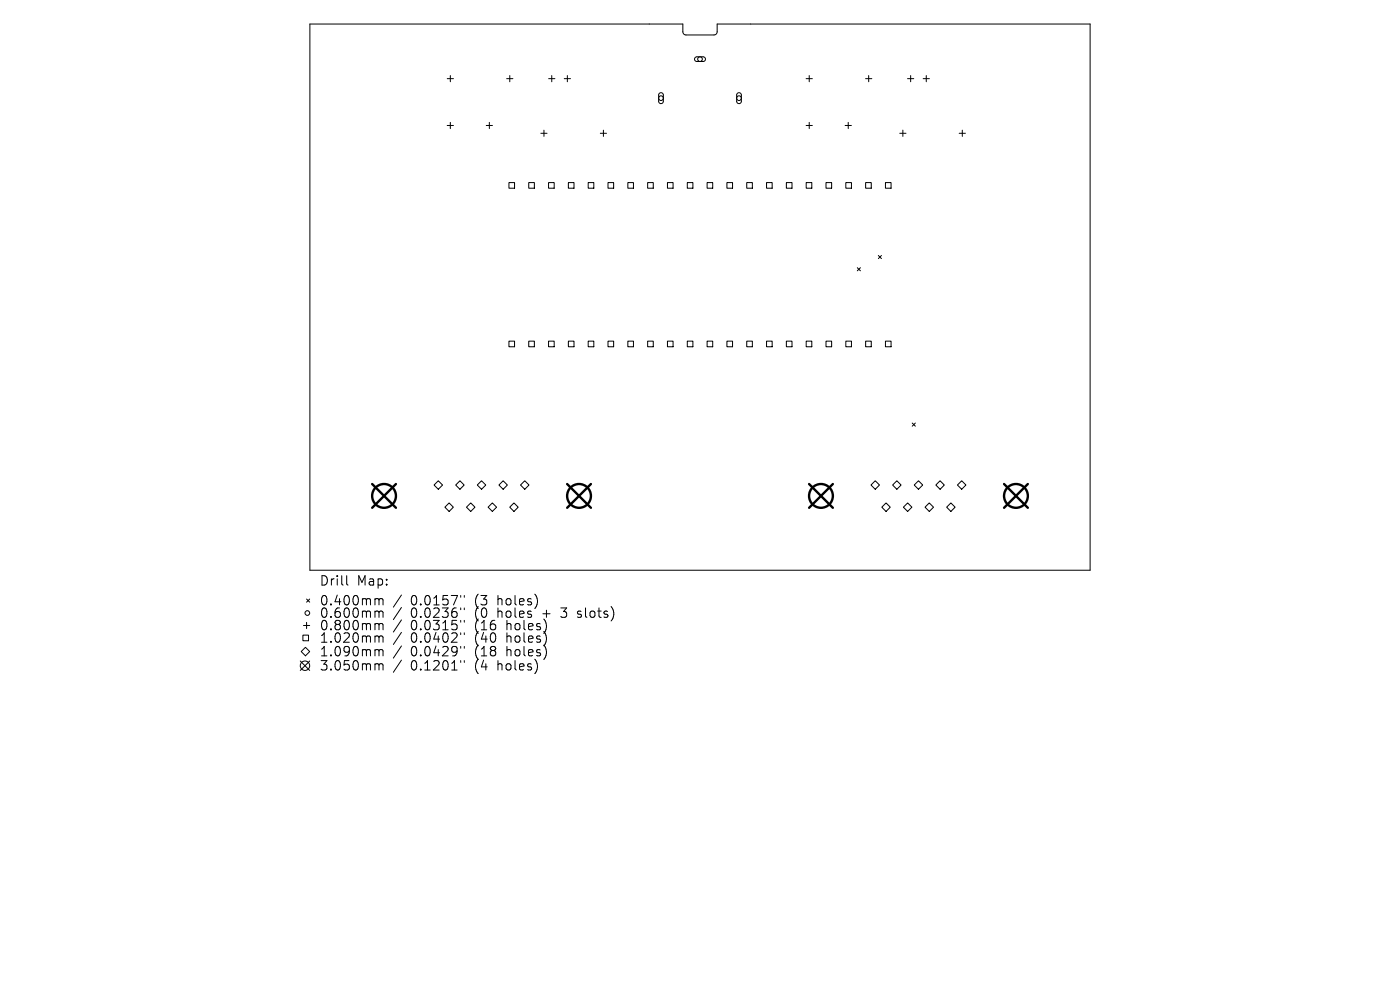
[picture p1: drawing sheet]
<svg xmlns="http://www.w3.org/2000/svg" width="297mm" height="210mm" viewBox="0 0 297 210" stroke-linecap="round" stroke-linejoin="round" font-family="sans-serif">
<defs><g id="words">
<g font-size="2.8">
<text x="67.7" y="124.5">Drill</text>
<text x="75.7" y="124.5">Map:</text>
<text x="67.7" y="128.7">0.400mm</text>
<text x="67.7" y="131.3">0.600mm</text>
<text x="87.1" y="128.7">0.0157&quot;</text>
<text x="87.1" y="131.3">0.0236&quot;</text>
<text x="100.9" y="128.7">(3</text>
<text x="100.9" y="131.3">(0</text>
<text x="105.8" y="128.7">holes)</text>
<text x="105.8" y="131.3">holes</text>
<text x="115.6" y="131.3">+</text>
<text x="119.8" y="131.3">3</text>
<text x="123.4" y="131.3">slots)</text>
<text x="67.7" y="134">0.800mm</text>
<text x="67.7" y="136.6">1.020mm</text>
<text x="87.1" y="134">0.0315&quot;</text>
<text x="87.1" y="136.6">0.0402&quot;</text>
<text x="100.9" y="134">(16</text>
<text x="100.9" y="136.6">(40</text>
<text x="107.7" y="134">holes)</text>
<text x="107.7" y="136.6">holes)</text>
<text x="67.7" y="139.5">1.090mm</text>
<text x="67.7" y="142.5">3.050mm</text>
<text x="87.1" y="139.5">0.0429&quot;</text>
<text x="87.1" y="142.5">0.1201&quot;</text>
<text x="100.9" y="139.5">(18</text>
<text x="100.9" y="142.5">(4</text>
<text x="105.8" y="142.5">holes)</text>
<text x="107.7" y="139.5">holes)</text>
</g>
</g></defs>
<g fill="none" stroke="#000" stroke-width=".21">
<path d="M65.7 5.1h79.2v1.9l.2 .3 .4 .1h6.2l.4-.4v-1.9h79.2v115.9h-165.6zM94.9 16.7h1.3M95.5 16v1.3M107.5 16.7h1.3M108.1 16v1.3M116.4 16.7h1.3M117.1 16v1.3M119.7 16.7h1.3M120.4 16v1.3M139.9 19.8l.5-.1 .3 .4v1.5l-.4 .4-.4-.1-.2-.3v-1.5zM147.5 12.2l.3-.1h1.4l.4 .2 .1 .3-.5 .4h-1.4l-.4-.3zM156.4 19.8l.5-.1 .4 .4v1.5l-.4 .4-.4-.1-.2-.3v-1.5z"/>
<path d="M171 16.7h1.3M171.7 16v1.3M183.6 16.7h1.3M184.3 16v1.3M192.5 16.7h1.4M193.2 16v1.3M195.8 16.7h1.4M196.5 16v1.3M94.9 26.6h1.3M95.5 26v1.3M103.1 26.6h1.4M103.8 26v1.3"/>
<path d="M108 38.7h1.2v1.2h-1.2zM112.2 38.7h1.2v1.2h-1.2zM114.7 28.3h1.4M115.4 27.6v1.3M116.4 38.7h1.2v1.2h-1.2zM120.6 38.7h1.2v1.2h-1.2zM124.8 38.7h1.2v1.2h-1.2zM127.3 28.3h1.4M128 27.6v1.3M129 38.7h1.2v1.2h-1.2zM133.2 38.7h1.2v1.2h-1.2zM137.4 38.7h1.2v1.2h-1.2z"/>
<path d="M141.6 38.7h1.2v1.2h-1.2zM145.8 38.7h1.2v1.2h-1.2zM150 38.7h1.2v1.2h-1.2zM154.2 38.7h1.2v1.2h-1.2zM158.4 38.7h1.2v1.2h-1.2zM162.6 38.7h1.2v1.2h-1.2zM166.8 38.7h1.2v1.2h-1.2zM171 26.6h1.3M171 38.7h1.2v1.2h-1.2zM171.7 26v1.3M175.2 38.7h1.2v1.2h-1.2zM179.3 26.6h1.3"/>
<path d="M179.4 38.7h1.2v1.2h-1.2zM179.9 26v1.3M183.6 38.7h1.2v1.2h-1.2zM187.8 38.7h1.2v1.2h-1.2zM190.9 28.3h1.3M191.5 27.6v1.3M203.5 28.3h1.3M204.1 27.6v1.3M181.9 56.8l.6 .6M182.5 56.8l-.6 .6M186.3 54.2l.7 .7M187 54.2l-.7 .7"/>
<path d="M108 72.4h1.2v1.2h-1.2zM112.2 72.4h1.2v1.2h-1.2zM116.4 72.4h1.2v1.2h-1.2zM120.6 72.4h1.2v1.2h-1.2zM124.8 72.4h1.2v1.2h-1.2zM129 72.4h1.2v1.2h-1.2zM133.2 72.4h1.2v1.2h-1.2zM137.4 72.4h1.2v1.2h-1.2zM141.6 72.4h1.2v1.2h-1.2zM145.8 72.4h1.2v1.2h-1.2zM150 72.4h1.2v1.2h-1.2zM154.2 72.4h1.2v1.2h-1.2z"/>
<path d="M158.4 72.4h1.2v1.2h-1.2zM162.6 72.4h1.2v1.2h-1.2zM166.8 72.4h1.2v1.2h-1.2zM171 72.4h1.2v1.2h-1.2zM175.2 72.4h1.2v1.2h-1.2zM179.4 72.4h1.2v1.2h-1.2zM183.6 72.4h1.2v1.2h-1.2zM187.8 72.4h1.2v1.2h-1.2zM193.5 89.7l.7 .7M194.2 89.7l-.7 .7M93 102l.9 .9-.9 .9-.9-.9zM95.3 106.7l.9 .9-.9 .9-.9-.9z"/>
<path d="M96.7 102.9l.9-.9 .9 .9-.9 .9zM99.9 106.7l.9 .9-.9 .9-.9-.9zM101.3 102.9l.9-.9 .9 .9-.9 .9zM103.5 107.6l.9-.9 1 .9-1 .9zM106.7 102l.9 .9-.9 .9-.9-.9zM108.1 107.6l.9-.9 .9 .9-.9 .9zM111.3 102l.9 .9-.9 .9-.9-.9zM184.8 102.9l.9-.9 .9 .9-.9 .9zM188 106.7l.9 .9-.9 .9-.9-.9zM189.4 102.9l.9-.9 .9 .9-.9 .9zM192.6 106.7l.9 .9-.9 .9-.9-.9zM194.8 102l.9 .9-.9 .9-.9-.9z"/>
<path d="M197.1 106.7l.9 .9-.9 .9-.9-.9zM199.4 102l.9 .9-.9 .9-.9-.9zM201.7 106.7l.9 .9-.9 .9-.9-.9zM204 102l.9 .9-.9 .9-.9-.9zM63.9 138.2l.9-.9 .9 .9-.9 .9zM64.3 134.7h1.2v1.2h-1.2zM64.4 132.7h1.3M65 127.1l.7 .6M65 132v1.3M65.7 127.1l-.7 .6M73.5 122.1v1.7l.3 .3M79.8 127l.5 .1 .1 .2"/>
<path d="M79.8 129.6h.3l.3 .3M79.8 132.3h.3l.3 .3M79.8 134.9h.3l.3 .3M79.8 137.8h.3l.3 .3M80.4 127.3l.3-.3 .5 .1 .1 1.2M80.4 127.3v1M80.4 129.9v1.1M80.4 132.6v1M80.4 135.2v1M80.4 138.1v1M80.4 129.9l.3-.3 .5 .1 .1 1.3M80.4 132.6l.3-.3 .5 .1 .1 1.2"/>
<path d="M80.4 135.2l.3-.3 .5 .1 .1 1.2M80.4 138.1l.3-.3 .5 .1 .1 1.2M85.2 126.2l-1.7 2.6M85.2 128.9l-1.7 2.5M85.2 131.5l-1.7 2.6M85.2 134.1l-1.7 2.6M85.2 137l-1.7 2.6M97.7 126.3v.4M97.7 129v.3M97.7 131.6v.4M97.7 134.2v.4M97.7 137.1v.4"/>
<path d="M98.5 126.3v.4M98.5 129v.3M98.5 131.6v.4M98.5 134.2v.4M98.5 137.1v.4M122.5 130.9l.2 .1M122.6 129.7v.5M63.7 140.2l2 2M65.7 140.2l-2 2M79.8 140.8l.5 .1 .1 .2M80.4 141.1v1M80.4 141.1l.3-.3 .5 .1 .1 1.2"/>
<path d="M85.2 140l-1.7 2.6M97.7 140.1v.4M98.5 140.1v.4"/>
<circle cx="148.5" cy="12.5" r=".5"/>
<circle cx="140.2" cy="20.8" r=".5"/>
<circle cx="156.8" cy="20.8" r=".5"/>
<circle cx="65.2" cy="130" r=".5"/>
<circle cx="64.7" cy="141.2" r="1"/>
</g>
<g fill="none" stroke="#000" stroke-width=".5">
<path d="M78.9 102.7l5.1 5M84 102.7l-5.1 5M120.3 102.7l5.1 5M125.4 102.7l-5.1 5M171.6 102.7l5.1 5M176.7 102.7l-5.1 5M213 102.7l5.1 5M218.1 102.7l-5.1 5"/>
<circle cx="81.5" cy="105.2" r="2.52"/>
<circle cx="122.8" cy="105.2" r="2.52"/>
<circle cx="174.2" cy="105.2" r="2.52"/>
<circle cx="215.5" cy="105.2" r="2.52"/>
</g>
<use href="#words"/>
</svg>
